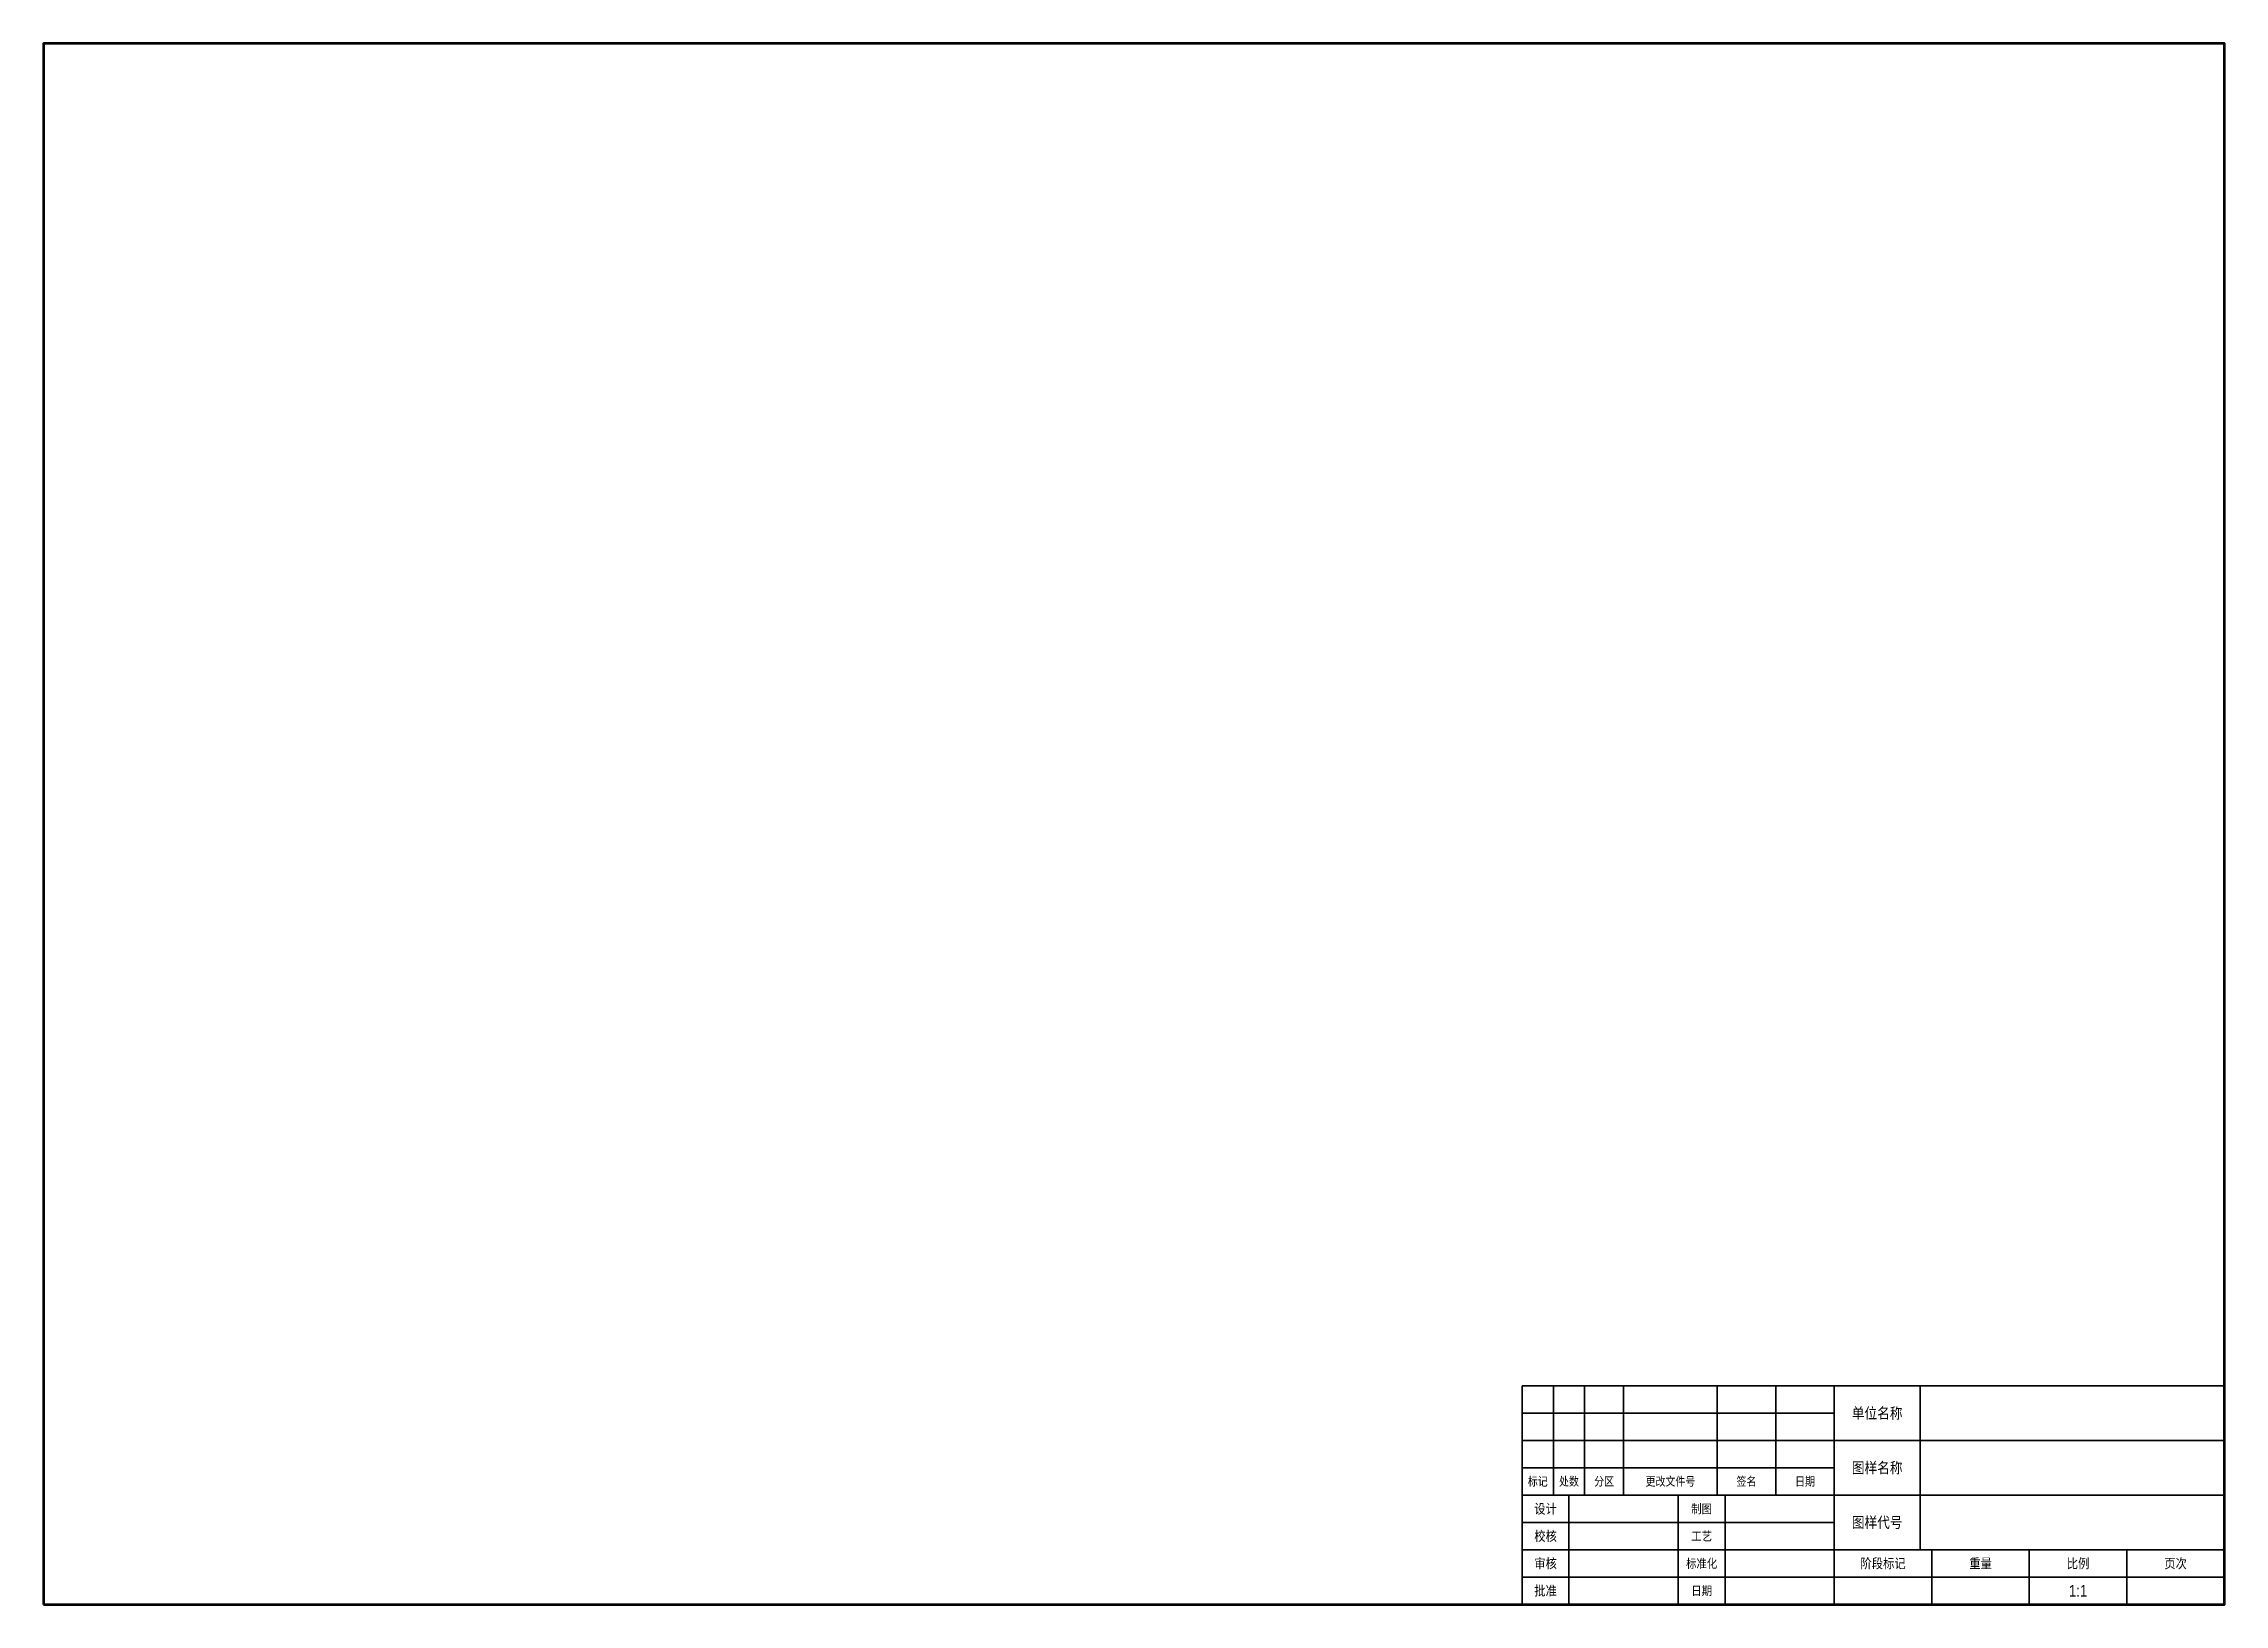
# Model space of a CAD drawing. Header units: millimetres. Extents: x 25 to 584, y 10 to 410.
import ezdxf
from ezdxf.enums import TextEntityAlignment as Align

# ---------------------------------------------------------------- set-up
doc = ezdxf.new("R2010")
doc.units = ezdxf.units.MM
for name, color, linetype, lineweight in [('FRAME', 7, 'CONTINUOUS', 70), ('TEXT', 3, 'CONTINUOUS', 18), ('TITLE', 7, 'CONTINUOUS', 35)]:
    doc.layers.add(name, color=color, linetype=linetype, lineweight=lineweight)
doc.styles.add('CJK-FALLBACK', font='NotoSerifSC-Regular.ttf', dxfattribs={"width": 0.85})

msp = doc.modelspace()

# ---------------------------------------------------------------- linework, layer by layer
at = {"layer": 'FRAME'}
msp.add_lwpolyline([(25, 10), (584, 10), (584, 410), (25, 410)], close=True, dxfattribs=at)
at = {"layer": 'TITLE'}
for p, q in [((404, 10), (404, 66)), ((404, 66), (584, 66)), ((412, 38), (412, 66)), ((420, 38), (420, 66)), ((430, 38), (430, 66)), ((454, 38), (454, 66)), ((469, 38), (469, 66)), ((484, 10), (484, 66)), ((506, 24), (506, 66)), ((404, 59), (484, 59)), ((404, 52), (484, 52)), ((484, 52), (584, 52)), ((404, 45), (484, 45)), ((404, 38), (484, 38)), ((416, 10), (416, 38)), ((444, 10), (444, 38)), ((456, 10), (456, 38)), ((484, 38), (584, 38)), ((404, 31), (484, 31)), ((404, 24), (484, 24)), ((484, 24), (584, 24)), ((509, 10), (509, 24)), ((534, 10), (534, 24)), ((559, 10), (559, 24)), ((404, 17), (484, 17)), ((484, 17), (584, 17))]:
    msp.add_line(p, q, dxfattribs=at)

# ---------------------------------------------------------------- texts
at = {"layer": 'TEXT', "style": 'CJK-FALLBACK', "width": 0.85}
for s, height, p in [('单位名称', 2.8, (495, 59)), ('图样名称', 2.8, (495, 45)), ('标记', 2.2, (408, 41.5)), ('处数', 2.2, (416, 41.5)), ('分区', 2.2, (425, 41.5)), ('更改文件号', 2.2, (442, 41.5)), ('签名', 2.2, (461.5, 41.5)), ('日期', 2.2, (476.5, 41.5)), ('设计', 2.5, (410, 34.5)), ('制图', 2.3, (450, 34.5)), ('校核', 2.5, (410, 27.5)), ('工艺', 2.3, (450, 27.5)), ('图样代号', 2.8, (495, 31)), ('审核', 2.5, (410, 20.5)), ('标准化', 2.3, (450, 20.5)), ('阶段标记', 2.5, (496.5, 20.5)), ('重量', 2.5, (521.5, 20.5)), ('比例', 2.5, (546.5, 20.5)), ('页次', 2.5, (571.5, 20.5)), ('批准', 2.5, (410, 13.5)), ('日期', 2.3, (450, 13.5)), ('1:1', 3, (546.5, 13.5))]:
    msp.add_text(s, height=height, dxfattribs=at).set_placement(p, align=Align.MIDDLE_CENTER)

doc.saveas('drawing.dxf')
